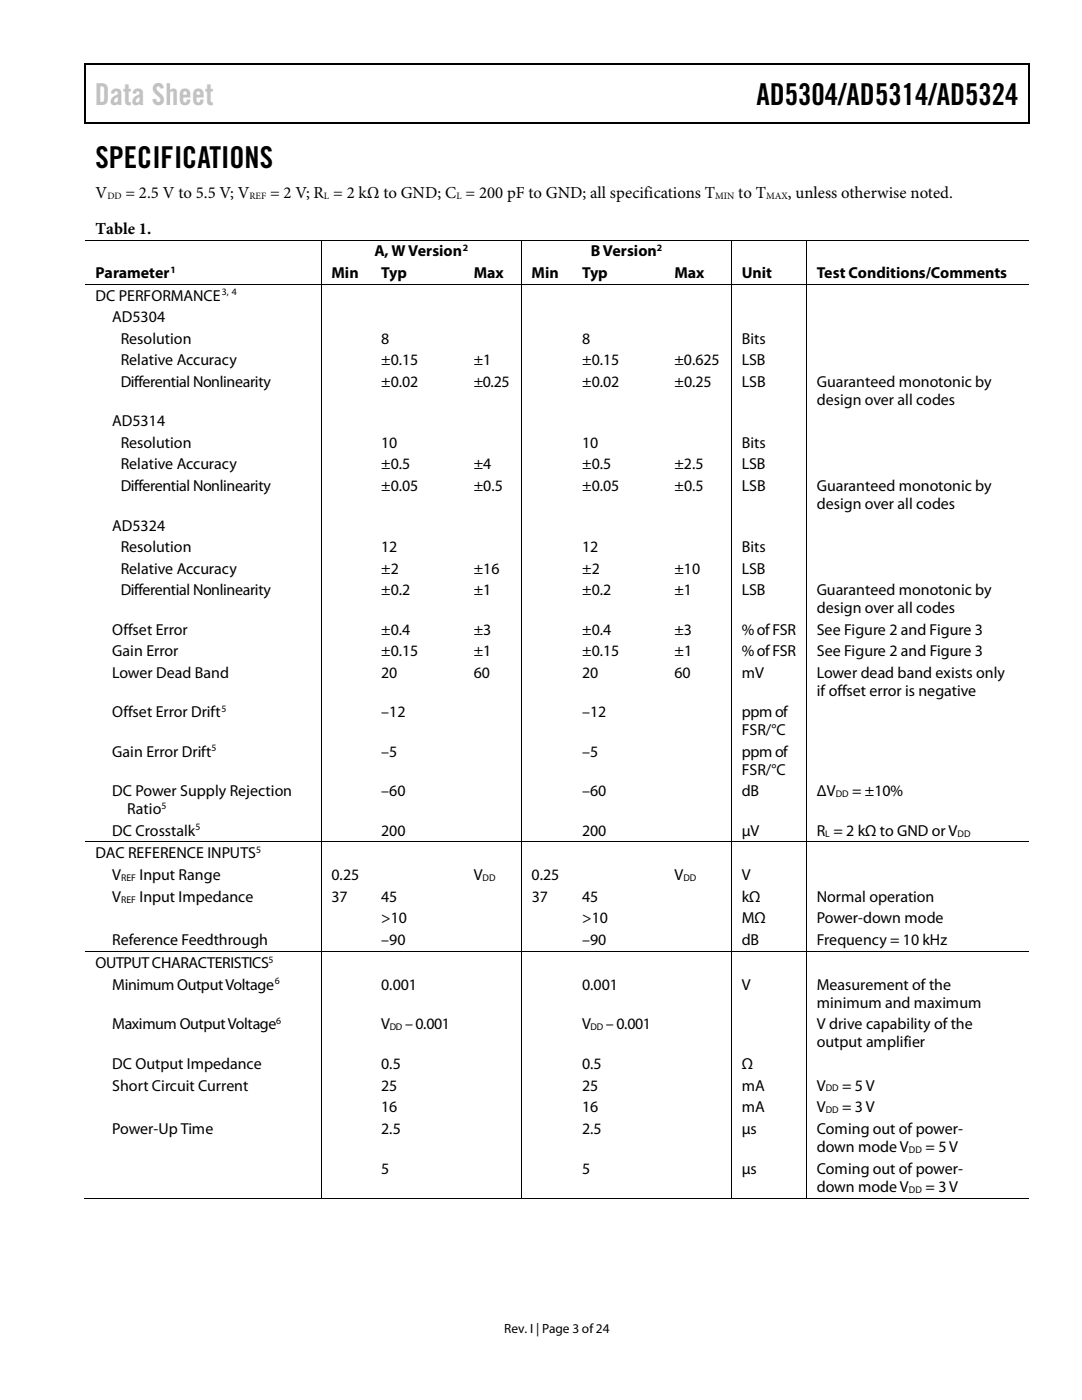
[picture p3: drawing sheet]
<svg xmlns="http://www.w3.org/2000/svg" width="216mm" height="279mm" viewBox="0 0 216 279" stroke-linecap="round" stroke-linejoin="round" font-family="sans-serif">
<defs><g id="words">
<text font-size="6" fill="#c1c1c1" x="18.9" y="20.9">Data Sheet</text>
<g font-size="6">
<text x="150.9" y="20.9">AD5304/AD5314/AD5324</text>
<text x="19" y="33.6">SPECIFICATIONS</text>
</g>
<g font-size="3.3">
<text x="19" y="39.5">V</text>
<text x="25.1" y="39.5">= 2.5 V to 5.5 V; V</text>
<text x="53.9" y="39.5">= 2 V; R = 2 kΩ to GND; C = 200 pF to GND; all specifications T</text>
<text x="147.3" y="39.5">to T</text>
<text x="157.2" y="39.5">, unless otherwise noted.</text>
<text x="19" y="46.7">Table 1.</text>
</g>
<g font-size="3.2">
<text x="74.7" y="51.2">A,W Version</text>
<text x="117.9" y="51.2">B Version</text>
<text x="19" y="55.5">Parameter</text>
<text x="66.2" y="55.5">Min</text>
<text x="76.1" y="55.5">Typ</text>
<text x="94.5" y="55.5">Max</text>
<text x="106.1" y="55.5">Min</text>
<text x="116.2" y="55.5">Typ</text>
<text x="134.6" y="55.5">Max</text>
<text x="148" y="55.5">Unit</text>
<text x="163" y="55.5">Test Conditions/Comments</text>
<text x="19" y="60">DC PERFORMANCE</text>
<text x="22.4" y="64.3">AD5304</text>
<text x="24.1" y="68.6">Resolution</text>
<text x="76.1" y="68.6">8</text>
<text x="116.2" y="68.6">8</text>
<text x="148" y="68.6">Bits</text>
<text x="24.1" y="72.9">Relative Accuracy</text>
<text x="24.1" y="77.2">Differential Nonlinearity</text>
<text x="76.1" y="72.9">±0.15</text>
<text x="76.1" y="77.2">±0.02</text>
<text x="94.5" y="72.9">±1</text>
<text x="94.5" y="77.2">±0.25</text>
<text x="116.2" y="72.9">±0.15</text>
<text x="116.2" y="77.2">±0.02</text>
<text x="134.6" y="72.9">±0.625</text>
<text x="134.6" y="77.2">±0.25</text>
<text x="148" y="72.9">LSB</text>
<text x="148" y="77.2">LSB</text>
<text x="163" y="77.2">Guaranteed monotonic by</text>
<text x="163" y="80.8">design over all codes</text>
<text x="22.4" y="85.1">AD5314</text>
<text x="24.1" y="89.4">Resolution</text>
<text x="76.1" y="89.4">10</text>
<text x="116.2" y="89.4">10</text>
<text x="148" y="89.4">Bits</text>
<text x="24.1" y="93.7">Relative Accuracy</text>
<text x="76.1" y="93.7">±0.5</text>
<text x="94.5" y="93.7">±4</text>
<text x="116.2" y="93.7">±0.5</text>
<text x="134.6" y="93.7">±2.5</text>
<text x="148" y="93.7">LSB</text>
<text x="24.1" y="98">Differential Nonlinearity</text>
<text x="76.1" y="98">±0.05</text>
<text x="94.5" y="98">±0.5</text>
<text x="116.2" y="98">±0.05</text>
<text x="134.6" y="98">±0.5</text>
<text x="148" y="98">LSB</text>
<text x="163" y="98">Guaranteed monotonic by</text>
<text x="163" y="101.6">design over all codes</text>
<text x="22.4" y="105.9">AD5324</text>
<text x="24.1" y="110.2">Resolution</text>
<text x="76.1" y="110.2">12</text>
<text x="116.2" y="110.2">12</text>
<text x="148" y="110.2">Bits</text>
<text x="24.1" y="114.5">Relative Accuracy</text>
<text x="24.1" y="118.7">Differential Nonlinearity</text>
<text x="76.1" y="114.5">±2</text>
<text x="76.1" y="118.7">±0.2</text>
<text x="94.5" y="114.5">±16</text>
<text x="94.5" y="118.7">±1</text>
<text x="116.2" y="114.5">±2</text>
<text x="116.2" y="118.7">±0.2</text>
<text x="134.6" y="114.5">±10</text>
<text x="134.6" y="118.7">±1</text>
<text x="148" y="114.5">LSB</text>
<text x="148" y="118.7">LSB</text>
<text x="163" y="118.7">Guaranteed monotonic by</text>
<text x="163" y="122.4">design over all codes</text>
<text x="22.4" y="126.7">Offset Error</text>
<text x="22.4" y="130.9">Gain Error</text>
<text x="76.1" y="126.7">±0.4</text>
<text x="76.1" y="130.9">±0.15</text>
<text x="94.5" y="126.7">±3</text>
<text x="94.5" y="130.9">±1</text>
<text x="116.2" y="126.7">±0.4</text>
<text x="116.2" y="130.9">±0.15</text>
<text x="134.6" y="126.7">±3</text>
<text x="134.6" y="130.9">±1</text>
<text x="148" y="126.7">% of FSR</text>
<text x="148" y="130.9">% of FSR</text>
<text x="163" y="126.7">See Figure 2 and Figure 3</text>
<text x="163" y="130.9">See Figure 2 and Figure 3</text>
<text x="22.4" y="135.3">Lower Dead Band</text>
<text x="76.1" y="135.3">20</text>
<text x="94.5" y="135.3">60</text>
<text x="116.2" y="135.3">20</text>
<text x="134.6" y="135.3">60</text>
<text x="148" y="135.3">mV</text>
<text x="163" y="135.3">Lower dead band exists only</text>
<text x="22.4" y="143.1">Offset Error Drift</text>
<text x="76.1" y="143.1">–12</text>
<text x="116.2" y="143.1">–12</text>
<text x="148" y="143.1">ppm of</text>
<text x="163" y="138.9">if offset error is negative</text>
<text x="148" y="146.7">FSR/°C</text>
<text x="22.4" y="151">Gain Error Drift</text>
<text x="76.1" y="151">–5</text>
<text x="116.2" y="151">–5</text>
<text x="148" y="151">ppm of</text>
<text x="148" y="154.6">FSR/°C</text>
<text x="22.4" y="158.9">DC Power Supply Rejection</text>
<text x="76.1" y="158.9">–60</text>
<text x="116.2" y="158.9">–60</text>
<text x="148" y="158.9">dB</text>
<text x="163" y="158.9">ΔV</text>
<text x="170" y="158.9">= ±10%</text>
<text x="22.4" y="166.8">DC Crosstalk</text>
<text x="25.4" y="162.5">Ratio</text>
<text x="76.1" y="166.8">200</text>
<text x="116.2" y="166.8">200</text>
<text x="148" y="166.8">µV</text>
<text x="163" y="166.8">R = 2 kΩ to GND or V</text>
<text x="19" y="171.3">DAC REFERENCE INPUTS</text>
<text x="22.4" y="175.6">V</text>
<text x="22.4" y="180">V</text>
<text x="27.8" y="175.6">Input Range</text>
<text x="27.8" y="180">Input Impedance</text>
<text x="66.2" y="180">37</text>
<text x="66.2" y="175.6">0.25</text>
<text x="76.1" y="180">45</text>
<text x="94.5" y="175.6">V</text>
<text x="106.1" y="175.6">0.25</text>
<text x="106.1" y="180">37</text>
<text x="116.2" y="180">45</text>
<text x="134.6" y="175.6">V</text>
<text x="148" y="175.6">V</text>
<text x="148" y="180">kΩ</text>
<text x="163" y="180">Normal operation</text>
<text x="76.1" y="184.3">&gt;10</text>
<text x="116.2" y="184.3">&gt;10</text>
<text x="148" y="184.3">MΩ</text>
<text x="163" y="184.3">Power-down mode</text>
<text x="22.4" y="188.6">Reference Feedthrough</text>
<text x="76.1" y="188.6">–90</text>
<text x="116.2" y="188.6">–90</text>
<text x="148" y="188.6">dB</text>
<text x="163" y="188.6">Frequency = 10 kHz</text>
<text x="19" y="193.2">OUTPUT CHARACTERISTICS</text>
<text x="22.4" y="197.5">Minimum Output Voltage</text>
<text x="76.1" y="197.5">0.001</text>
<text x="116.2" y="197.5">0.001</text>
<text x="148" y="197.5">V</text>
<text x="163" y="197.5">Measurement of the</text>
<text x="163" y="201.1">minimum and maximum</text>
<text x="22.4" y="205.4">Maximum Output Voltage</text>
<text x="76.1" y="205.4">V</text>
<text x="80.8" y="205.4">–0.001</text>
<text x="116.2" y="205.4">V</text>
<text x="120.9" y="205.4">–0.001</text>
<text x="163" y="205.4">V drive capability of the</text>
<text x="163" y="209">output amplifier</text>
<text x="22.4" y="213.3">DC Output Impedance</text>
<text x="76.1" y="213.3">0.5</text>
<text x="116.2" y="213.3">0.5</text>
<text x="148" y="213.3">Ω</text>
<text x="22.4" y="217.6">Short Circuit Current</text>
<text x="76.1" y="217.6">25</text>
<text x="76.1" y="222">16</text>
<text x="116.2" y="217.6">25</text>
<text x="116.2" y="222">16</text>
<text x="148" y="217.6">mA</text>
<text x="148" y="222">mA</text>
<text x="163" y="217.6">V</text>
<text x="163" y="222">V</text>
<text x="168.1" y="222">= 3 V</text>
<text x="168.1" y="217.6">= 5 V</text>
<text x="22.4" y="226.4">Power-Up Time</text>
<text x="76.1" y="226.4">2.5</text>
<text x="116.2" y="226.4">2.5</text>
<text x="148" y="226.4">µs</text>
<text x="163" y="226.4">Coming out of power-</text>
<text x="163" y="230">down mode V</text>
<text x="184.7" y="230">= 5 V</text>
<text x="76.1" y="234.2">5</text>
<text x="116.2" y="234.2">5</text>
<text x="148" y="234.2">µs</text>
<text x="163" y="234.2">Coming out of power-</text>
<text x="163" y="237.9">down mode V</text>
<text x="184.7" y="237.9">= 3 V</text>
</g>
<text font-size="2.7" x="100.6" y="266">Rev. I | Page 3 of24</text>
<g font-size="1.9">
<text x="21.4" y="39.7">DD</text>
<text x="49.8" y="39.7">REF</text>
<text x="64.6" y="39.7">L</text>
<text x="91.1" y="39.7">L</text>
<text x="142.7" y="39.7">MIN</text>
<text x="152.9" y="39.7">MAX</text>
<text x="92.4" y="50.1">2</text>
<text x="131.1" y="50.1">2</text>
<text x="34" y="54.5">1</text>
<text x="44.2" y="59">3, 4</text>
<text x="44.2" y="142.1">5</text>
<text x="42.2" y="149.9">5</text>
<text x="32.2" y="161.5">5</text>
<text x="166.8" y="159.1">DD</text>
<text x="39" y="165.7">5</text>
<text x="164.7" y="167">L</text>
<text x="191.1" y="167">DD</text>
<text x="51.1" y="170.2">5</text>
<text x="24.2" y="175.8">REF</text>
<text x="96.3" y="175.8">DD</text>
<text x="136.4" y="175.8">DD</text>
<text x="24.2" y="180.1">REF</text>
<text x="53.6" y="192.1">5</text>
<text x="54.8" y="196.5">6</text>
<text x="55.1" y="204.3">6</text>
<text x="77.8" y="205.6">DD</text>
<text x="117.9" y="205.6">DD</text>
<text x="164.8" y="217.8">DD</text>
<text x="164.8" y="222.2">DD</text>
<text x="181.4" y="230.1">DD</text>
<text x="181.4" y="238">DD</text>
</g>
</g></defs>
<g fill="#000">
<path d="M16.9 12.7h.2v1h-.2zM16.9 12.7h.2v.3h-.2zM82.5 12.7h.3v.3h-.3zM205.1 12.7h.3v1h-.3zM205.1 12.7h.3v.3h-.3zM16.9 24.4h.2v.2h-.2zM82.3 24.4h.2v.2h-.2zM205.1 24.4h.3v.2h-.3zM64.1 47.8h.1v.2h-.1zM64.1 56.7h.1v.2h-.1zM74.1 56.7h.2v.2h-.2zM92.5 56.7h.2v.2h-.2z"/>
<path d="M104 47.8h.1v.2h-.1zM104 56.7h.1v.2h-.1zM114.1 56.7h.2v.2h-.2zM132.5 56.7h.2v.2h-.2zM145.9 47.8h.1v.2h-.1zM145.9 56.7h.1v.2h-.1zM160.9 47.8h.1v.2h-.1zM160.9 56.7h.1v.2h-.1zM64.1 167.9h.1v.2h-.1zM74.1 167.9h.2v.2h-.2zM92.5 167.9h.2v.2h-.2zM104 167.9h.1v.2h-.1z"/>
<path d="M114.1 167.9h.2v.2h-.2zM132.5 167.9h.2v.2h-.2zM145.9 167.9h.1v.2h-.1zM160.9 167.9h.1v.2h-.1zM64.1 189.9h.1v.1h-.1zM74.1 189.9h.2v.1h-.2zM92.5 189.9h.2v.1h-.2zM104 189.9h.1v.1h-.1zM114.1 189.9h.2v.1h-.2zM132.5 189.9h.2v.1h-.2zM145.9 189.9h.1v.1h-.1zM160.9 189.9h.1v.1h-.1z"/>
<path d="M64.1 239h.1v.2h-.1zM73.8 239h.2v.2h-.2zM92.2 239h.2v.2h-.2zM104 239h.1v.2h-.1zM113.9 239h.1v.2h-.1zM132.3 239h.2v.2h-.2zM145.9 239h.1v.2h-.1zM160.9 239h.1v.2h-.1z"/>
</g>
<path d="M17 13.7v10.7M17.1 12.8h65.4M82.8 12.8h122.3M205.2 13.7v10.7M17.1 24.5h188" fill="none" stroke="#000" stroke-width=".25"/>
<g fill="none" stroke="#000" stroke-width=".2">
<path d="M17 47.9h47.1M17 56.8h47.1M64.1 48v8.7M64.1 56.9v111M64.2 47.9h39.8M64.2 56.8h9.9M74.3 56.8h18.2M92.7 56.8h11.3M104.1 48v8.7M104.1 56.9v111M104.1 47.9h41.8M104.1 56.8h10"/>
<path d="M114.3 56.8h18.2M132.7 56.8h13.2M146 48v8.7M146 56.9v111M146 47.9h14.9M146 56.8h14.9M161 48v8.7M161 56.9v111M161 47.9h44.2M161 56.8h44.2M17 168h47.1M64.1 168.1v21.8"/>
<path d="M64.2 168h9.9M74.3 168h18.2M92.7 168h11.3M104.1 168.1v21.8M104.1 168h10M114.3 168h18.2M132.7 168h13.2M146 168.1v21.8M146 168h14.9M161 168.1v21.8M161 168h44.2M17 189.9h47.1"/>
<path d="M64.1 190v49M64.2 189.9h9.9M74.3 189.9h18.2M92.7 189.9h11.3M104.1 190v49M104.1 189.9h10M114.3 189.9h18.2M132.7 189.9h13.2M146 190v49M146 189.9h14.9M161 190v49M161 189.9h44.2"/>
<path d="M16.8 239.1h47.3M64.2 239.1h39.8M104.1 239.1h41.8M146 239.1h14.9M161 239.1h44.2"/>
</g>
<use href="#words"/>
</svg>
